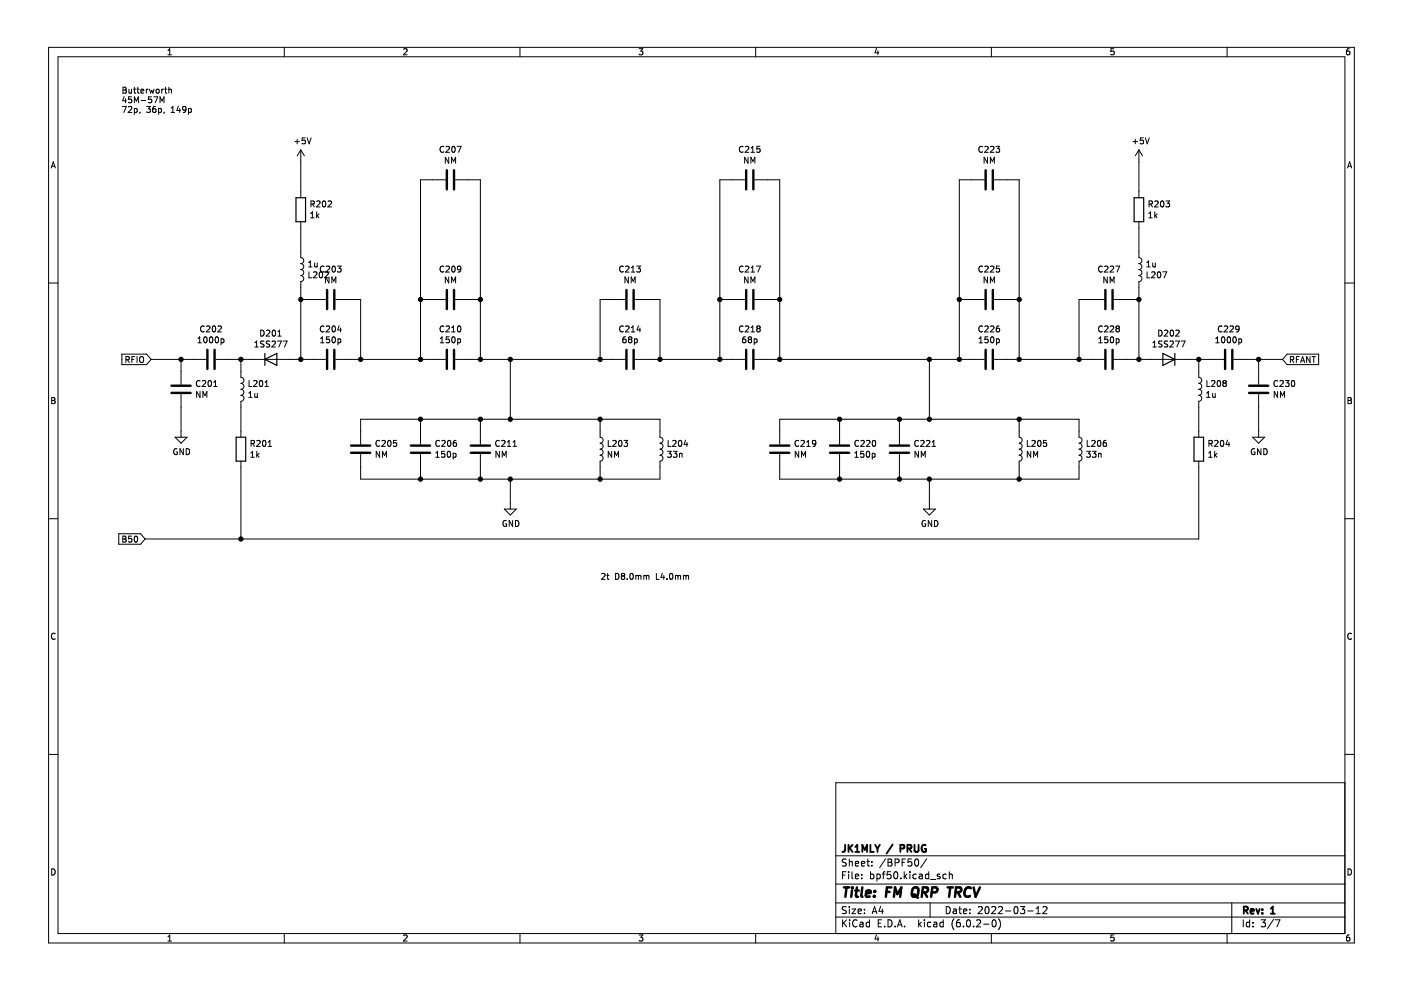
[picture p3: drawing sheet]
<svg xmlns="http://www.w3.org/2000/svg" width="297mm" height="210mm" viewBox="0 0 297 210" stroke-linecap="round" stroke-linejoin="round" font-family="sans-serif">
<path d="M.3 0h296.8v209.9h-296.8z" fill-rule="evenodd" fill="#fff" stroke="#fff" stroke-width=".21"/>
<g fill="none" stroke="#000" stroke-width=".21">
<path d="M10.3 10h276.8v189.9h-276.8zM12.3 12h272.8v185.9h-272.8zM26.1 18.5h.4l.2 .2-.2 .4 .2 .1 .1 .3-.2 .3h-.5zM26.1 19.1h.4M27.3 18.9l.1 .8 .5-.1M27.9 18.9v.9M28.3 18.9h.5M28.5 18.5v1.1l.3 .2M29 18.9h.5M29.2 18.5v1.1l.3 .2M29.9 19.3l.6-.1-.1-.2-.3-.1-.2 .2v.6h.5M31 18.9v.9"/>
<path d="M31.4 18.9l-.4 .2M31.7 18.9l.2 .9 .3-.7 .2 .7 .3-.9M33.1 19l.2-.1 .4 .1-.1 .7-.5-.1zM34.3 18.9v.9M34.7 18.9l-.4 .2M34.9 18.9h.5M35.1 18.5v1.1l.3 .2M35.6 11.6h.8M35.6 10.7l.4-.4v1.3M35.8 19h.5v.8M35.8 18.5v1.3M60.3 10v2"/>
<path d="M85.6 10.4l.5-.1 .2 .4-.8 .9h.8M110.2 10v2M135.5 10.3h.8l-.4 .5 .3 .1v.6l-.2 .1-.5-.1M160.2 10v2M185.8 10.3l-.3 .9h.8M186.1 10.8v.8M210.2 10v2M236.2 10.3h-.6l-.1 .6h.6l.1 .6-.2 .1-.5-.1M260.2 10v2M286.1 10.3l-.4 .1-.2 .2v.8l.2 .2 .4-.1v-.6l-.4-.1-.2 .3M10.9 35.6l.4-1.3 .4 1.3M11 35.2h.6"/>
<path d="M26 22.6h.8l-.5 1.2M26.3 20.5l-.3 .9h.8M26.6 20.9v.9M27.2 22.7l.5-.1 .2 .3-.7 .9h.7M27.9 20.5h-.6l-.1 .6h.6l.1 .6-.2 .1-.5-.1M28.5 23.1l.4-.1 .2 .2-.1 .6h-.5M28.5 21.8v-1.3l.4 .9 .4-.9v1.3M28.5 23v1.3M29.7 23.8l-.1 .2M29.9 21.3h1M31.1 22.6h.8l-.4 .5 .3 .1v.5l-.2 .1-.5-.1M32.1 20.5h-.6v.6h.6v.6l-.2 .1-.4-.1"/>
<path d="M32.6 20.5h.8l-.5 1.3M33 22.6h-.4l-.2 .3v.7l.2 .2 .4-.1v-.6h-.4l-.2 .2M33.6 23.1l.4-.1 .2 .2-.1 .6h-.5M33.6 23v1.3M33.9 21.8v-1.3l.5 .9 .4-.9v1.3M34.8 23.8l-.1 .2M36.3 23.8h.7M36.3 22.9l.4-.3v1.2M37.8 22.5l-.3 .9h.8M38.1 23v.8M39.4 23.1l-.2 .3-.4-.1v-.6l.4-.1 .2 .2v.7l-.2 .3h-.4M40 23.1l.3-.1 .3 .2-.1 .6h-.5"/>
<path d="M40 23v1.3M62.5 30h1M63 29.5v1M63.8 31.8l-.8 1.2M63.8 31.8v10.1M63.8 31.8l.7 1.2M64.7 29.2h-.6l-.1 .6h.6l.1 .6-.2 .1-.5-.1M65.1 29.2l.4 1.3 .5-1.3M94.1 31.1a.56 .56 0 0 0-.8 .6 .56 .56 0 0 0 .8 .5M94.5 38.1h-5.3v38.1M94.6 31.1l.4-.1 .3 .4-.8 .9h.8M95.1 33.3v1.3l-.7-1.3v1.3"/>
<path d="M95.7 34.6v-1.3l.5 .9 .4-.9v1.3M95.9 31.1l.2-.1a.68 .68 0 0 1 .4 .7 .68 .68 0 0 1-.4 .6l-.3-.5zM96.5 38.1h5.3v38.1M96.9 31h.9l-.6 1.3M157.5 31.1a.56 .56 0 0 0-.7 .6 .56 .56 0 0 0 .7 .5M158 38.1h-5.4v38.1M158 31.1l.5-.1 .3 .4-.8 .9h.8M158.6 33.3v1.3l-.7-1.3v1.3M159.2 34.6v-1.3l.4 .9 .5-.9v1.3M159.2 31.4l.4-.4v1.3M159.2 32.3h.8M160 38.1h5.3v38.1"/>
<path d="M161.1 31h-.6l-.1 .6h.7v.6l-.2 .1-.5-.1M208.3 31.1a.56 .56 0 0 0-.8 .6 .56 .56 0 0 0 .8 .5M208.7 38.1h-5.3v38.1M208.8 31.1l.5-.1 .2 .4-.8 .9h.8M209.4 33.3v1.3l-.7-1.3v1.3M210 34.6v-1.3l.4 .9 .4-.9v1.3M210 31.1l.5-.1 .2 .4-.8 .9h.8M210.8 38.1h5.3v38.1M211.2 31h.7l-.4 .5 .4 .1v.6l-.2 .1-.5-.1M240.2 30h1M240.7 29.5v1M241.5 31.8l-.8 1.2"/>
<path d="M241.5 31.8v10.1M241.5 31.8l.7 1.2M242.4 29.2h-.6l-.1 .6h.6l.1 .6-.2 .1-.5-.1M242.8 29.2l.4 1.3 .5-1.3M285.7 35.6l.4-1.3 .5 1.3M285.8 35.2h.7M63.8 47v7.6a.63 .63 0 0 1 .6 .7 .63 .63 0 0 1-.6 .6 .63 .63 0 0 1 .6 .6 .63 .63 0 0 1-.6 .7 .63 .63 0 0 1 .6 .6 .63 .63 0 0 1-.6 .6 .63 .63 0 0 1 .6 .7 .63 .63 0 0 1-.6 .6v16.5M65.4 56.6h.8M65.4 55.7l.4-.4v1.3M65.5 57.6v1.3h.6M65.9 46.2h.7M65.9 45.3l.3-.4v1.3"/>
<path d="M65.9 43.3l.6-.1 .1-.5-.7-.1v1.3M66.2 43.3l.5 .6M66.5 57.8l.4-.2 .3 .4-.8 .9h.8M66.7 55.7l.1 .8h.5M67.1 44.9v1.3M67.1 42.7l.5-.1 .3 .4-.8 .9h.8M67.3 55.7v.9M67.3 45.7l.3 .5M67.6 45.3l-.5 .5M67.8 57.8l.2-.2a.68 .68 0 0 1 .4 .7 .68 .68 0 0 1-.4 .6l-.3-.5zM68.5 42.7l.1-.1a.68 .68 0 0 1 .5 .6 .68 .68 0 0 1-.5 .7l-.3-.5zM68.7 56.5a.56 .56 0 0 0-.8 .5 .56 .56 0 0 0 .8 .6"/>
<path d="M68.9 57.8l.5-.2 .2 .4-.8 .9h.8M69.2 56.5l.5-.1 .2 .4-.8 .9h.8M69.6 42.7l.4-.1 .3 .4-.8 .9h.8M69.8 58.7v1.3l-.8-1.3v1.3M70.4 60v-1.3l.4 .9 .4-.9v1.3M70.5 56.5l.2-.1a.68 .68 0 0 1 .4 .6 .68 .68 0 0 1-.4 .7l-.3-.5zM71.5 56.4h.8l-.4 .5 .4 .1v.6l-.2 .1-.6-.1M94.1 56.5a.56 .56 0 0 0-.8 .5 .56 .56 0 0 0 .8 .6M94.6 56.5l.4-.1 .3 .4-.8 .9h.8M95.1 58.7v1.3l-.7-1.3v1.3M95.7 60v-1.3l.5 .9 .4-.9v1.3M95.9 56.5l.2-.1a.68 .68 0 0 1 .4 .6 .68 .68 0 0 1-.4 .7l-.3-.5z"/>
<path d="M97.7 57l-.2 .2-.4-.1-.1-.6 .5-.1 .2 .3-.1 .7-.1 .2-.4 .1M132.2 56.5a.56 .56 0 0 0-.8 .5 .56 .56 0 0 0 .8 .6M132.6 56.5l.5-.1 .3 .4-.8 .9h.8M133.2 58.7v1.3l-.7-1.3v1.3M133.8 60v-1.3l.4 .9 .5-.9v1.3M133.9 57.7h.7M133.9 56.8l.3-.4v1.3M135 56.4h.8l-.4 .5 .3 .1v.6l-.2 .1-.5-.1M157.5 56.5a.56 .56 0 0 0-.7 .5 .56 .56 0 0 0 .7 .6M158 56.5l.5-.1 .3 .4-.8 .9h.8M158.6 58.7v1.3l-.7-1.3v1.3M159.2 60v-1.3l.4 .9 .5-.9v1.3"/>
<path d="M159.2 56.8l.4-.4v1.3M159.2 57.7h.8M160.4 56.4h.8l-.5 1.3M208.3 56.5a.56 .56 0 0 0-.8 .5 .56 .56 0 0 0 .8 .6M208.8 56.5l.5-.1 .2 .4-.8 .9h.8M209.4 58.7v1.3l-.7-1.3v1.3M210 60v-1.3l.4 .9 .4-.9v1.3M210 56.5l.5-.1 .2 .4-.8 .9h.8M211.9 56.4h-.6l-.1 .6h.6l.1 .6-.2 .1-.5-.1M233.7 56.5a.56 .56 0 0 0-.8 .5 .56 .56 0 0 0 .8 .6M234.2 56.5l.5-.1 .2 .4-.8 .9h.8M234.8 58.7v1.3l-.8-1.3v1.3"/>
<path d="M235.4 60v-1.3l.4 .9 .4-.9v1.3M235.4 56.5l.5-.1 .2 .4-.8 .9h.8M236.5 56.4h.9l-.6 1.3M241.5 47v7.6a.63 .63 0 0 1 .6 .7 .63 .63 0 0 1-.6 .6 .63 .63 0 0 1 .6 .6 .63 .63 0 0 1-.6 .7 .63 .63 0 0 1 .6 .6 .63 .63 0 0 1-.6 .6 .63 .63 0 0 1 .6 .7 .63 .63 0 0 1-.6 .6v16.5M243.1 56.6h.8M243.1 55.7l.4-.4v1.3M243.2 57.6v1.3h.6M243.6 46.2h.7M243.6 45.3l.3-.4v1.3M243.6 43.3l.6-.1 .1-.5-.7-.1v1.3M243.9 43.3l.5 .6M244.2 57.8l.4-.2 .3 .4-.8 .9h.8"/>
<path d="M244.4 55.7l.1 .8h.5M244.8 44.9v1.3M244.8 42.7l.5-.1 .3 .4-.8 .9h.8M245 55.7v.9M245 45.7l.3 .5M245.3 45.3l-.5 .5M245.5 57.8l.2-.2a.68 .68 0 0 1 .4 .7 .68 .68 0 0 1-.4 .6l-.3-.5zM246.2 42.7l.1-.1a.68 .68 0 0 1 .5 .6 .68 .68 0 0 1-.5 .7l-.3-.5zM246.5 57.6h.9l-.6 1.3M247.2 42.6h.8l-.4 .5 .3 .1v.6l-.2 .1-.5-.1M10.3 60h2M25.8 75.1h5.3l.9 1.1-.9 1.1h-5.3z"/>
<path d="M26.7 76.3l.6-.1 .1-.5-.7-.1v1.3M27 76.3l.4 .6M28 76.2h.4M28.6 75.6h-.6v1.3M29.1 75.6v1.3M29.7 75.8l.2-.2a.43 .43 0 0 1 .5 .4v.4a.42 .42 0 0 1-.4 .5 .42 .42 0 0 1-.4-.5zM32 76.2h11.7M38.4 76.2v5.3M42 72.7h.7M42 71.8l.3-.4v1.3M43.3 71.5l.2-.1a.68 .68 0 0 1 .4 .7 .68 .68 0 0 1-.4 .6l-.3-.5zM43.3 69.2a.56 .56 0 0 0-.8 .5 .56 .56 0 0 0 .8 .6"/>
<path d="M43.8 69.2l.5-.1 .2 .4-.8 .9h.8M44.5 71.5l.2-.1a.68 .68 0 0 1 .4 .7 .68 .68 0 0 1-.4 .6l-.3-.5zM45.1 69.2l.2-.1a.68 .68 0 0 1 .4 .6 .68 .68 0 0 1-.4 .7l-.3-.5zM45.7 71.5l.2-.1a.68 .68 0 0 1 .5 .7 .68 .68 0 0 1-.5 .6l-.3-.5zM45.7 76.2h23.4M46.2 69.2l.5-.1 .2 .4-.7 .9h.7M46.9 71.9l.3-.1 .3 .3-.1 .5h-.5M46.9 71.8v1.3M51.1 76.2v3.8a.63 .63 0 0 1 .6 .6 .63 .63 0 0 1-.6 .7 .63 .63 0 0 1 .6 .6 .63 .63 0 0 1-.6 .6 .63 .63 0 0 1 .6 .7 .63 .63 0 0 1-.6 .6 .63 .63 0 0 1 .6 .6 .63 .63 0 0 1-.6 .7v7.6M54 73.6h.8M54 72.7l.4-.4v1.3M55.3 70a.64 .64 0 0 1 .7 .6 .64 .64 0 0 1-.7 .7z"/>
<path d="M56 72.4h-.7v.4l.6 .2 .1 .3-.3 .3-.5-.1M56.5 70.1l.5-.1 .2 .4-.8 .9h.8M57.2 72.4l-.5-.1-.2 .2 .1 .3 .5 .3v.4h-.6M57.7 72.4l.4-.1 .3 .4-.8 .9h.8M57.8 70.1l.2-.1a.68 .68 0 0 1 .4 .6 .68 .68 0 0 1-.4 .7l-.3-.5zM58.8 72.3h.9l-.6 1.3M58.9 71.3h.7M58.9 70.4l.4-.4v1.3M60 72.3h.9l-.6 1.3M63.8 63.5h5.3M68 72.7h.7M68 71.8l.3-.4v1.3"/>
<path d="M68.7 69.2a.56 .56 0 0 0-.8 .5 .56 .56 0 0 0 .8 .6M69.2 69.2l.5-.1 .2 .4-.8 .9h.8M69.8 71.4h-.6v.6h.6v.6l-.1 .1-.5-.1M70.5 71.5l.2-.1a.68 .68 0 0 1 .4 .7 .68 .68 0 0 1-.4 .6l-.3-.5zM70.5 69.2l.2-.1a.68 .68 0 0 1 .4 .6 .68 .68 0 0 1-.4 .7l-.3-.5zM71.1 76.2h23.4M71.1 63.5h5.4v12.7M71.7 71.9l.3-.1 .3 .3-.2 .5h-.4M71.7 71.8v1.3M71.9 69l-.3 1h.8M72.2 69.5v.9M89.2 63.5h5.3"/>
<path d="M93.4 72.7h.7M93.4 71.8l.3-.4v1.3M94.1 69.2a.56 .56 0 0 0-.8 .5 .56 .56 0 0 0 .8 .6M94.6 69.2l.4-.1 .3 .4-.8 .9h.8M95.2 71.4h-.6v.6h.6v.6l-.2 .1-.4-.1M95.8 70.4h.7M95.8 69.5l.3-.4v1.3M95.9 71.5l.2-.1a.68 .68 0 0 1 .4 .7 .68 .68 0 0 1-.4 .6l-.3-.5zM96.5 76.2h36.1M96.5 63.5h5.3M97 71.9l.4-.1 .2 .3-.1 .5h-.5M97 71.8v1.3"/>
<path d="M97.1 69.2l.2-.1a.68 .68 0 0 1 .4 .6 .68 .68 0 0 1-.4 .7l-.3-.5zM108.2 76.2v12.7M132.2 69.2a.56 .56 0 0 0-.8 .5 .56 .56 0 0 0 .8 .6M132.6 63.5h-5.4v12.7M132.6 71.4l-.3 .1-.2 .2-.1 .7 .3 .3 .4-.1-.1-.6-.3-.1-.3 .2M132.6 69.2l.5-.1 .3 .4-.8 .9h.8M133.5 72l-.3-.3 .3-.3h.2l.3 .3-.3 .3M133.5 72l-.3 .2v.2l.3 .3h.2l.3-.3-.1-.3-.2-.1M133.5 72h.2M133.9 70.4h.7M133.9 69.5l.3-.4v1.3M134.5 71.9l.4-.1 .2 .3-.1 .5h-.5"/>
<path d="M134.5 71.8v1.3M134.6 76.2h23.4M134.6 63.5h5.3v12.7M135.4 69l-.3 1h.7M135.7 69.5v.9M152.6 63.5h5.4M157.5 69.2a.56 .56 0 0 0-.7 .5 .56 .56 0 0 0 .7 .6M158 71.4l-.3 .1-.2 .2-.1 .7 .3 .3 .4-.1-.1-.6-.3-.1-.3 .2M158 69.2l.5-.1 .3 .4-.8 .9h.8M158.9 72l-.3-.3 .3-.3h.2l.3 .3-.3 .3M158.9 72l-.3 .2v.2l.3 .3h.2l.3-.3-.1-.3-.2-.1M158.9 72h.2"/>
<path d="M159.2 70.4h.8M159.2 69.5l.4-.4v1.3M159.9 71.9l.4-.1 .2 .3-.1 .5h-.5M159.9 71.8v1.3M160 76.2h48.7M160 63.5h5.3M160.7 69.7l-.3 .2v.2l.3 .3 .4-.1 .1-.2-.1-.3-.2-.1M160.7 69.7l-.3-.3 .3-.3 .4 .1 .1 .1-.3 .4M160.7 69.7h.2M197 76.2v12.7M203.4 63.5h5.3M207.6 72.7h.7"/>
<path d="M207.6 71.8l.4-.4v1.3M208.3 69.2a.56 .56 0 0 0-.8 .5 .56 .56 0 0 0 .8 .6M208.8 69.2l.5-.1 .2 .4-.8 .9h.8M209.5 71.4h-.6l-.1 .6h.6l.1 .6-.2 .1-.5-.1M210 69.2l.5-.1 .2 .4-.8 .9h.8M210.1 71.5l.2-.1a.68 .68 0 0 1 .5 .7 .68 .68 0 0 1-.5 .6l-.3-.5zM210.8 76.2h23.3M210.8 63.5h5.3M211.3 71.9l.3-.1 .3 .3-.1 .5h-.5M211.3 71.8v1.3M211.8 69.1l-.3 .1-.2 .2-.1 .7 .3 .3 .4-.1-.1-.6-.3-.1-.3 .2M233 72.7h.7"/>
<path d="M233 71.8l.3-.4v1.3M233.7 69.2a.56 .56 0 0 0-.8 .5 .56 .56 0 0 0 .8 .6M234.1 63.5h-5.3v12.7M234.2 69.2l.5-.1 .2 .4-.8 .9h.8M234.9 71.4h-.7v.6h.6l.1 .6-.2 .1-.5-.1M235.4 69.2l.5-.1 .2 .4-.8 .9h.8M235.5 71.5l.2-.1a.68 .68 0 0 1 .4 .7 .68 .68 0 0 1-.4 .6l-.3-.5zM236.1 76.2h23.4M236.1 63.5h5.4M236.7 71.9l.3-.1 .3 .3-.2 .5h-.4M236.7 71.8v1.3M236.8 69.7l-.2 .2v.2l.2 .3h.3l.2-.3v-.3l-.2-.1"/>
<path d="M236.8 69.7l-.2-.3 .2-.3h.3l.2 .2-.2 .4M236.8 69.7h.3M244.4 73.6h.8M244.4 72.7l.4-.4v1.3M245.7 70a.64 .64 0 0 1 .7 .6 .64 .64 0 0 1-.7 .7zM246.4 72.4h-.7v.4l.5 .2 .2 .3-.3 .3-.5-.1M246.9 70.1l.5-.1 .2 .4-.8 .9h.8M247.6 72.4l-.5-.1-.3 .2 .2 .3 .5 .3v.4h-.7M248.1 72.4l.4-.1 .3 .4-.8 .9h.8M248.2 70.1l.2-.1a.68 .68 0 0 1 .4 .6 .68 .68 0 0 1-.4 .7l-.3-.5zM249.2 72.3h.9l-.6 1.3M249.3 70.1l.5-.1 .2 .4-.8 .9h.8"/>
<path d="M250.4 72.3h.9l-.6 1.3M254.2 76.2v3.8a.63 .63 0 0 1 .6 .6 .63 .63 0 0 1-.6 .7 .63 .63 0 0 1 .6 .6 .63 .63 0 0 1-.6 .6 .63 .63 0 0 1 .6 .7 .63 .63 0 0 1-.6 .6 .63 .63 0 0 1 .6 .6 .63 .63 0 0 1-.6 .7v7.6M257.8 72.7h.7M257.8 71.8l.3-.4v1.3M259.1 69.2a.56 .56 0 0 0-.8 .5 .56 .56 0 0 0 .8 .6M259.1 71.5l.2-.1a.68 .68 0 0 1 .4 .7 .68 .68 0 0 1-.4 .6 .84 .84 0 0 1-.2-1.2zM259.6 69.2l.5-.1 .2 .4-.8 .9h.8M260.3 71.5l.2-.1a.68 .68 0 0 1 .4 .7 .68 .68 0 0 1-.4 .6l-.3-.5zM260.8 69.2l.5-.1 .2 .4-.8 .9h.8M261.5 71.5l.2-.1a.68 .68 0 0 1 .4 .7 .68 .68 0 0 1-.4 .6l-.3-.5zM261.5 76.2h10.4M262.7 71.9l.3-.1 .3 .3-.2 .5h-.4"/>
<path d="M262.7 71.8v1.3M262.7 69.7l-.2 .2-.4-.1v-.6l.4-.1 .2 .2v.8l-.2 .2-.4 .1M266.9 76.2v5.3M272.9 75.1h6.7v2.2h-6.7l-1-1.1zM273.6 76.3l.6-.1v-.5l-.6-.1v1.3M273.9 76.3l.4 .6M274.9 76.2h.4M275.5 75.6h-.6v1.3M275.8 76.9l.4-1.3 .4 1.3M275.9 76.5h.6M277.8 75.6v1.3l-.8-1.3v1.3M278.2 75.6h.7"/>
<path d="M278.5 75.6v1.3M285.1 60h2M11 84.3h.4l.2 .2-.2 .4 .2 .1 .1 .3-.2 .3h-.5zM11 84.9h.4M37.1 92.7h2.6l-1.3 1.3zM37.5 95.2a.58 .58 0 0 0-.7 .6 .58 .58 0 0 0 .8 .5v-.4h-.2M38.4 83.6v9.1M38.9 95.1v1.3l-.8-1.3v1.3M39.5 95.1a.64 .64 0 0 1 .7 .7 .64 .64 0 0 1-.7 .6zM42.4 83v1.3l-.7-1.3v1.3M42.4 80.8a.56 .56 0 0 0-.8 .5 .56 .56 0 0 0 .8 .5M42.9 80.8l.5-.1 .2 .3-.8 1h.8"/>
<path d="M43 84.3v-1.3l.4 .9 .5-.9v1.3M44.2 80.8l.2-.1a.68 .68 0 0 1 .4 .6 .68 .68 0 0 1-.4 .7l-.3-.5zM45.3 82h.7M45.3 81l.4-.3v1.3M51.1 97.8v16.5M52.7 84.3h.8M52.7 83.4l.4-.4v1.3M52.8 80.7v1.3h.6M53.2 97h.7M53.2 96l.3-.3v1.3M53.2 94h.6l.1-.5-.7-.1v1.2M53.5 94l.5 .6"/>
<path d="M53.8 80.8l.5-.1 .2 .3-.8 1h.8M54 83.4l.1 .8 .5-.1M54.4 95.7v1.3M54.4 93.5l.5-.1 .3 .3-.8 .9h.8M54.6 83.4v.9M54.6 96.5l.3 .5M54.9 96.1l-.5 .5M55.1 80.8l.2-.1a.68 .68 0 0 1 .4 .6 .68 .68 0 0 1-.4 .7l-.3-.5zM55.8 93.5l.2-.1a.68 .68 0 0 1 .4 .6 .68 .68 0 0 1-.4 .6l-.3-.4zM56.2 82h.7M56.2 81l.4-.3v1.3M56.9 94.6h.7"/>
<path d="M56.9 93.7l.3-.3v1.2M76.5 94.2v-5.3h63.4v3.8a.63 .63 0 0 1 .7 .6 .63 .63 0 0 1-.7 .7 .63 .63 0 0 1 .7 .6 .63 .63 0 0 1-.7 .6 .63 .63 0 0 1 .7 .7 .63 .63 0 0 1-.7 .6 .63 .63 0 0 1 .7 .6 .63 .63 0 0 1-.7 .7v3.8h-63.4v-5.3M80.5 95.7v1.3l-.7-1.3v1.3M80.5 93.5a.56 .56 0 0 0-.8 .5 .56 .56 0 0 0 .8 .5M81 93.5l.5-.1 .2 .3-.8 .9h.8M81.1 97v-1.3l.4 .9 .4-.9v1.3M82.3 93.5l.2-.1a.68 .68 0 0 1 .4 .6 .68 .68 0 0 1-.4 .6l-.3-.4zM84.1 93.4h-.6l-.1 .6 .6-.1 .1 .6-.2 .1-.5-.1M89.2 88.9v5.3M89.2 96.3v5.3M92.4 97h.7M92.4 96l.4-.3v1.3"/>
<path d="M93.2 93.5a.56 .56 0 0 0-.8 .5 .56 .56 0 0 0 .8 .5M93.7 93.5l.4-.1 .3 .3-.8 .9h.8M94.3 95.7h-.6l-.1 .6 .6-.1 .1 .6-.2 .2-.5-.2M94.9 95.8l.2-.1a.68 .68 0 0 1 .5 .6 .68 .68 0 0 1-.5 .7l-.3-.5zM95 93.5l.2-.1a.68 .68 0 0 1 .4 .6 .68 .68 0 0 1-.4 .6l-.3-.4zM96.1 96.2l.3-.1 .3 .3-.1 .5h-.5M96.1 96.1v1.3M96.7 93.4h-.4l-.2 .3v.7l.2 .2 .4-.1v-.6h-.4l-.2 .2M101.8 88.9v5.3M101.8 96.3v5.3M105.9 95.7v1.3l-.8-1.3v1.3M105.9 93.5a.56 .56 0 0 0-.8 .5 .56 .56 0 0 0 .8 .5"/>
<path d="M106.4 93.5l.4-.1 .3 .3-.8 .9h.8M106.5 97v-1.3l.4 .9 .4-.9v1.3M107.6 94.6h.7M107.6 93.7l.3-.3v1.2M108.8 94.6h.7M108.8 93.7l.3-.3v1.2M127.2 88.9v3.8a.63 .63 0 0 1 .7 .6 .63 .63 0 0 1-.7 .7 .63 .63 0 0 1 .7 .6 .63 .63 0 0 1-.7 .6 .63 .63 0 0 1 .7 .7 .63 .63 0 0 1-.7 .6 .63 .63 0 0 1 .7 .6 .63 .63 0 0 1-.7 .7v3.8M129 93.4v1.2h.6M129.7 95.7v1.3l-.7-1.3v1.3M129.9 93.5l.5-.1 .3 .3-.8 .9h.8M130.3 97v-1.3l.4 .9 .4-.9v1.3M131.3 93.5l.1-.1a.68 .68 0 0 1 .5 .6 .68 .68 0 0 1-.5 .6l-.3-.4z"/>
<path d="M132.3 93.4h.8l-.5 .5 .4 .1v.5l-.2 .1-.5-.1M141.5 95.7h.8l-.4 .5 .4 .1v.5l-.2 .2-.6-.2M141.7 93.4v1.2h.6M142.6 93.5l.5-.1 .2 .3-.7 .9h.7M142.7 95.7h.8l-.4 .5 .4 .1v.5l-.2 .2-.6-.2M144 93.5l.1-.1a.68 .68 0 0 1 .5 .6 .68 .68 0 0 1-.5 .6l-.3-.4zM144.1 96.2h.5v.8M144.1 96.1v.9M145.3 93.3l-.3 .9h.8M145.6 93.8v.8M165.3 94.2v-5.3h63.5v3.8a.63 .63 0 0 1 .6 .6 .63 .63 0 0 1-.6 .7 .63 .63 0 0 1 .6 .6 .63 .63 0 0 1-.6 .6 .63 .63 0 0 1 .6 .7 .63 .63 0 0 1-.6 .6 .63 .63 0 0 1 .6 .6 .63 .63 0 0 1-.6 .7v3.8h-63.5v-5.3M169.3 95.7v1.3l-.7-1.3v1.3"/>
<path d="M169.3 93.5a.56 .56 0 0 0-.8 .5 .56 .56 0 0 0 .8 .5M169.8 93.5l.5-.1 .2 .3-.7 .9h.7M169.9 97v-1.3l.5 .9 .4-.9v1.3M171 94.6h.8M171 93.7l.4-.3v1.2M173 93.9l-.3 .3-.3-.1-.1-.6 .4-.1 .3 .2-.1 .7-.2 .3h-.3M178 88.9v5.3M178 96.3v5.3M181.2 97h.8M181.2 96l.4-.3v1.3M182 93.5a.56 .56 0 0 0-.8 .5 .56 .56 0 0 0 .8 .5M182.5 93.5l.5-.1 .2 .3-.7 .9h.7"/>
<path d="M183.1 95.7h-.6v.6l.6-.1v.6l-.2 .2-.4-.2M183.7 93.5l.5-.1 .3 .3-.8 .9h.8M183.8 95.8l.2-.1a.68 .68 0 0 1 .4 .6 .68 .68 0 0 1-.4 .7l-.3-.5zM184.9 96.1v1.3M184.9 96.2l.4-.1 .2 .3-.1 .5h-.5M185.1 93.5l.1-.1a.68 .68 0 0 1 .5 .6 .68 .68 0 0 1-.5 .6l-.3-.4zM190.7 88.9v5.3M190.7 96.3v5.3M194.7 95.7v1.3l-.7-1.3v1.3M194.7 93.5a.56 .56 0 0 0-.8 .5 .56 .56 0 0 0 .8 .5M195.2 93.5l.5-.1 .2 .3-.8 .9h.8M195.3 97v-1.3l.5 .9 .4-.9v1.3"/>
<path d="M196.4 93.5l.5-.1 .2 .3-.7 .9h.7M197.6 94.6h.8M197.6 93.7l.4-.3v1.2M216.1 88.9v3.8a.63 .63 0 0 1 .6 .6 .63 .63 0 0 1-.6 .7 .63 .63 0 0 1 .6 .6 .63 .63 0 0 1-.6 .6 .63 .63 0 0 1 .6 .7 .63 .63 0 0 1-.6 .6 .63 .63 0 0 1 .6 .6 .63 .63 0 0 1-.6 .7v3.8M217.8 93.4v1.2h.6M218.5 95.7v1.3l-.7-1.3v1.3M218.8 93.5l.5-.1 .2 .3-.8 .9h.8M219.1 97v-1.3l.5 .9 .4-.9v1.3M220.1 93.5l.2-.1a.68 .68 0 0 1 .4 .6 .68 .68 0 0 1-.4 .6l-.3-.4zM221.9 93.4h-.6l-.1 .6 .6-.1 .1 .6-.2 .1-.5-.1M230.4 95.7h.8l-.5 .5 .4 .1v.5l-.2 .2-.5-.2M230.5 93.4v1.2h.6"/>
<path d="M231.5 93.5l.5-.1 .2 .3-.8 .9h.8M231.6 95.7h.8l-.4 .5 .3 .1v.5l-.2 .2-.5-.2M232.8 93.5l.2-.1a.68 .68 0 0 1 .4 .6 .68 .68 0 0 1-.4 .6l-.3-.4zM232.9 96.2h.5l.1 .8M232.9 96.1v.9M234.5 93.4h-.4l-.2 .3v.7l.2 .2 .5-.1-.1-.6h-.4l-.2 .2M254.2 97.8v16.5h-223.4M255.8 84.3h.8M255.8 83.4l.4-.4v1.3M255.9 80.7v1.3h.6M256.3 97h.7M256.3 96l.3-.3v1.3"/>
<path d="M256.3 94h.6l.1-.5-.7-.1v1.2M256.6 94l.4 .6M256.9 80.8l.4-.1 .3 .3-.8 1h.8M257.1 83.4l.1 .8 .4-.1M257.5 95.7v1.3M257.5 93.5l.5-.1 .3 .3-.8 .9h.8M257.6 83.4v.9M257.7 96.5l.3 .5M258 96.1l-.5 .5M258.2 80.8l.2-.1a.68 .68 0 0 1 .4 .6 .68 .68 0 0 1-.4 .7l-.3-.5zM258.9 93.5l.1-.1a.68 .68 0 0 1 .5 .6 .68 .68 0 0 1-.5 .6l-.3-.4zM259.5 81.2l-.2-.2 .2-.3h.3l.2 .2-.2 .3"/>
<path d="M259.5 81.2l-.2 .3v.3l.2 .2h.3l.2-.3-.1-.4-.1-.1M259.5 81.2h.3M260.3 93.3l-.4 .9h.8M260.6 93.8v.8M265.6 92.7h2.5l-1.2 1.3zM266 95.2a.58 .58 0 0 0-.7 .6 .58 .58 0 0 0 .8 .5v-.4h-.3M266.9 83.6v9.1M267.3 95.1v1.3l-.7-1.3v1.3M267.9 95.1a.64 .64 0 0 1 .8 .7 .64 .64 0 0 1-.8 .6zM270.9 83v1.3l-.7-1.3v1.3M270.9 80.8a.56 .56 0 0 0-.8 .5 .56 .56 0 0 0 .8 .5M271.4 80.8l.4-.1 .3 .3-.8 1h.8"/>
<path d="M271.5 84.3v-1.3l.4 .9 .4-.9v1.3M272.5 80.7h.8l-.4 .5 .3 .1v.5l-.1 .2-.6-.2M273.9 80.8l.2-.1a.68 .68 0 0 1 .4 .6 .68 .68 0 0 1-.4 .7l-.3-.5zM285.8 84.3h.4l.3 .2-.3 .4 .3 .1v.3l-.2 .3h-.5zM285.8 84.9h.4M10.3 110h2M25.2 113.2h4.6l1 1.1-1 1.1h-4.6zM26 113.7h.5l.2 .2-.2 .4 .2 .1 .1 .3-.3 .2h-.5zM26 114.3h.5M27.9 113.7h-.6l-.1 .6 .6-.1 .1 .6-.2 .1-.5-.1M28.6 113.8l.2-.1a.68 .68 0 0 1 .4 .6 .68 .68 0 0 1-.4 .6l-.3-.4zM106.9 107.9h2.6l-1.3 1.3z"/>
<path d="M107.4 110.4a.58 .58 0 0 0-.8 .6 .58 .58 0 0 0 .8 .5v-.4h-.2M108.2 101.6v6.3M108.7 110.4v1.2l-.7-1.2v1.2M109.3 110.4a.64 .64 0 0 1 .7 .6 .64 .64 0 0 1-.7 .6zM195.8 107.9h2.5l-1.3 1.3zM196.2 110.4a.58 .58 0 0 0-.7 .6 .58 .58 0 0 0 .8 .5v-.4h-.3M197 101.6v6.3M197.5 110.4v1.2l-.7-1.2v1.2M198.1 110.4a.64 .64 0 0 1 .8 .6 .64 .64 0 0 1-.8 .6zM285.1 110h2M11.7 134.4a.58 .58 0 0 0-.8 .5 .58 .58 0 0 0 .8 .5M127.6 121.7l.4-.1 .3 .3-.8 .9h.8"/>
<path d="M128.6 122h.5M128.8 121.6v1.1l.3 .1M130.5 121.6a.64 .64 0 0 1 .7 .6 .64 .64 0 0 1-.7 .6zM132 122.1l-.3-.2 .3-.3h.2l.3 .2-.3 .3M132 122.1l-.3 .3v.2l.3 .2h.2l.3-.2-.1-.4-.2-.1M132 122.1h.2M133 122.7v.1M133.7 121.6h.1a.68 .68 0 0 1 .5 .6 .68 .68 0 0 1-.5 .6 .84 .84 0 0 1-.1-1.2zM134.8 122.1l.4-.1 .2 .2M134.8 122v.8M135.4 122.2l.1-.2 .3 .1 .1 .7M135.4 122.2v.6"/>
<path d="M136.5 122.1l.4-.1 .1 .2M136.5 122v.8M137 122.2l.2-.2 .3 .1 .1 .7M137 122.2v.6M139.2 121.6v1.2h.6M140.4 121.5l-.3 .9h.8M140.7 122v.8M141.4 122.7v.1M142.1 121.7l.1-.1a.68 .68 0 0 1 .5 .6 .68 .68 0 0 1-.5 .6l-.3-.4zM143.2 122.1l.4-.1 .2 .2M143.2 122v.8M143.8 122.2l.1-.2 .3 .1 .1 .7"/>
<path d="M143.8 122.2v.6M144.9 122.1l.4-.1 .1 .2M144.9 122v.8M145.4 122.2l.2-.2 .3 .1 .1 .7M145.4 122.2v.6M286.5 134.4a.58 .58 0 0 0-.8 .5 .58 .58 0 0 0 .8 .5M10.3 160h2M285.1 160h2M285.1 166h-107.9v31.9M11 184.2a.66 .66 0 0 1 .7 .7 .66 .66 0 0 1-.7 .6zM35.6 198.6l.4-.4v1.3M35.6 199.5h.8"/>
<path d="M60.3 197.9v2M85.6 198.3l.5-.1 .2 .4-.8 .9h.8M110.2 197.9v2M135.5 198.2h.8l-.4 .5 .3 .1v.6l-.2 .1-.5-.1M160.2 197.9v2M177.2 194.4h107.9M177.2 191.4h107.9M177.2 187.4h107.9M177.2 181.4h107.9M178.6 185.5h.5M178.6 195v1.5M178.9 195.7l.6 .8"/>
<path d="M179.4 184.8h-.8v1.5M179.4 192.3l-.5-.1-.3 .2v.4l.7 .3 .1 .3-.3 .3-.5-.1M179.4 182.2l-.5-.1-.3 .2v.4l.7 .3 .1 .3-.3 .3h-.5M179.5 195l-.9 .9M179.9 184.8v.2M179.9 185.3v1M180.1 182.1v1.5M180.1 192.2v.2M180.1 192.7v1M180.1 182.8l.2-.2 .3 .1 .1 .9M180.1 195v.2M180.1 195.5v1"/>
<path d="M180.6 192.7h.8l-.8 1h.8M180.6 184.8v1.3l.3 .2M181.4 185.8l.7-.1-.1-.3-.4-.1-.2 .2v.8h.6M181.4 183.1l.7-.1-.1-.3-.4-.1-.2 .2v.8h.6M181.7 195.2a.71 .71 0 0 0-1 .5 .71 .71 0 0 0 .7 .8l.3-.1M181.9 193.2l.7-.1v-.3l-.5-.1-.2 .2 .1 .7h.6M182.4 195.6h.5l.1 .9M182.6 183.1l.8-.1-.1-.3-.4-.1-.3 .2 .1 .8h.6M182.7 186.2v.1M182.7 185.4v.1M183 195.9h-.5l-.2 .3 .2 .3 .5-.1M183.3 193.6v.1"/>
<path d="M183.3 192.8v.1M183.8 182.6h.6M184 182.1v1.3l.4 .2M184.4 195.6l-.5-.1-.3 .3 .2 .6h.6M184.4 195v1.5M184.6 185.4l.4-.1 .3 .3-.2 .7h-.5M184.6 184.8v1.5M184.9 183.5v.1M184.9 182.7v.1M184.9 193.7l.5-1.5 .5 1.5M185.1 193.3h.7M185.8 198.2l-.3 .9h.8"/>
<path d="M185.9 185.4l.5-.1 .2 .3-.1 .7h-.6M185.9 185.3v1.5M186.1 198.7v.8M186.2 195.7h.5M186.7 192.1l-.3 1.1h.9M186.9 195h-.7v1.5h.7M187.1 192.7v1M187.1 185.3h.5M187.6 196.4v.1M187.6 184.8l-.3 .2v1.3M187.8 182.1l-1.3 1.9M188.3 195a.76 .76 0 0 1 .8 .8 .76 .76 0 0 1-.8 .7z"/>
<path d="M188.3 182.1h.5l.3 .3-.3 .4 .3 .2v.3l-.3 .3h-.5zM188.3 182.8h.5M188.8 184.8h-.7v.7l.2-.1 .5 .1 .1 .2-.1 .5-.2 .1-.5-.1M189.6 185l.2-.2a.8 .8 0 0 1 .6 .8 .8 .8 0 0 1-.6 .7l-.3-.5zM189.8 196.4v.1M189.8 182.9l.7-.1 .1-.2v-.3l-.8-.2v1.5M190.3 196.5l.5-1.5 .5 1.5M190.4 196.1h.7M191 186.2v.1M191.3 182.8h.5M191.7 184.8v1.5M191.8 196.4v.1"/>
<path d="M191.8 185.8l.5 .5M192 182.1h-.7v1.5M192.3 185.3l-.6 .6M192.9 184.8v.2M192.9 185.3v1M193.3 182.1h-.7l-.1 .7 .2-.1 .5 .1 .1 .2v.5l-.2 .1-.6-.1M194.1 182.3l.2-.2a.8 .8 0 0 1 .5 .8 .8 .8 0 0 1-.5 .7l-.4-.5zM194.3 185.4l-.5-.1-.2 .3 .1 .7h.6M194.8 195v1.5M194.9 195.9l.4 .6M194.9 185.4h.6l.1 .9M195.3 195.5l-.5 .6"/>
<path d="M195.6 185.7l-.5 .1-.3 .2 .3 .3h.5M196 195v.2M196 195.5v1M196.5 182.1l-1.3 1.9M196.9 185.4l-.4-.1-.3 .3 .1 .7h.6M196.9 184.8v1.5M197.2 191.4v3M197.3 186.5h1.1M197.3 195.6l-.4-.1-.3 .3 .2 .6h.5M198 195.6h.6v.9M198.6 195.9h-.5l-.2 .3 .2 .3 .5-.1M199.3 185.4l-.4-.1-.2 .2 .1 .3 .5 .1v.4h-.6"/>
<path d="M200 195.6l-.4-.1-.3 .3 .1 .6h.6M200 195v1.5M200.6 192.2a.76 .76 0 0 1 .9 .8 .76 .76 0 0 1-.9 .7zM200.6 185.4l-.4-.1-.3 .3 .2 .7h.5M201.3 185.5l.2-.2 .3 .1 .1 .9M201.3 184.8v1.5M202.1 192.8h.6l.1 .9M202.3 194.8a1.72 1.72 0 0 0 0 2.3M202.8 193.1h-.5l-.2 .3 .2 .3 .5-.1M203.3 192.7h.5M203.5 192.2v1.3l.3 .2M203.5 195l-.4 .1a1.01 1.01 0 0 0 0 1.4l.5-.1v-.5l-.3-.3-.4 .1-.1 .2"/>
<path d="M204.3 193.2l.7-.1-.1-.3-.4-.1-.2 .2v.7h.6M204.3 196.4v.1M205.1 195.2l.2-.2a.8 .8 0 0 1 .5 .8 .8 .8 0 0 1-.5 .7l-.4-.6zM205.6 193.6v.1M205.6 192.8v.1M206.4 196.4v.1M207.1 195.2l.5-.2 .3 .4-.9 1.1h.9M207.4 192.4l.6-.2 .3 .4-1 1.1h1M208.6 195.9h1.1M209 192.4l.2-.2a.8 .8 0 0 1 .5 .8 .8 .8 0 0 1-.5 .7l-.4-.6zM210.2 197.9v2M210.3 192.4l.5-.2 .3 .4-.9 1.1h.9"/>
<path d="M210.5 195.2l.2-.2a.8 .8 0 0 1 .5 .8 .8 .8 0 0 1-.5 .7l-.4-.6zM211.7 192.4l.6-.2 .3 .4-1 1.1h1M211.7 194.8a1.72 1.72 0 0 1 0 2.3M213.2 193.1h1.1M215.1 192.4l.2-.2a.8 .8 0 0 1 .6 .8 .8 .8 0 0 1-.6 .7l-.3-.6zM216.3 192.2h1l-.5 .6 .4 .1v.7l-.2 .1-.7-.1M217.9 193.1h1.1M219.7 193.7h.8M219.7 192.6l.4-.4v1.5M221.1 192.4l.6-.2 .3 .4-1 1.1h1M236.2 198.2h-.6l-.1 .6h.6l.1 .6-.2 .1-.5-.1M260.2 197.9v2"/>
<path d="M261.2 191.4v6.5M263.6 195v1.5M264.9 195.6l-.4-.1-.3 .3 .2 .6h.5M264.9 195v1.5M265.7 196.4v.1M265.7 195.6v.1M267.4 195h.9l-.5 .6 .4 .1v.7l-.2 .1-.6-.1M270 194.9l-1.3 2M270.4 195h1l-.7 1.5M285.8 184.2a.66 .66 0 0 1 .8 .7 .66 .66 0 0 1-.8 .6zM286.1 198.2l-.4 .1-.2 .2v.8l.2 .2 .4-.1v-.6l-.4-.1-.2 .3"/>
</g>
<g fill="none" stroke="#000" stroke-width=".39">
<path d="M179.2 179.1l-.1 1.3-.5 .2M179.9 179.1v1.5M180.1 179.8l.7 .8M180.8 179.1l-.9 .9M181.3 179.6l.5-.5v1.5M184.5 179.1v1.5h.8M185.5 179.1l.5 .8M186 179.9v.7M186.5 179.1l-.5 .8M189.3 179.1l-1.3 1.9M190.9 179.9l.7-.1 .2-.2-.1-.3-.8-.2v1.5M192.4 179.9l.7-.1 .2-.2-.1-.3-.8-.2v1.5"/>
<path d="M192.8 179.9l.5 .7M193.9 179.1v1.2l.3 .3h.3l.3-.3v-1.2M196.3 179.2a.7 .7 0 0 0-.9 .7 .7 .7 0 0 0 .9 .7v-.6h-.3M181.3 180.6h.9M182.8 180.6v-1.5l.5 1.1 .5-1.1v1.5M263.7 193l.7-.1 .2-.2-.1-.3-.8-.2v1.5M264.1 193l.5 .7M265.1 193.2l.8-.1-.1-.3-.4-.1-.3 .2 .1 .7h.6M266.4 192.7l.3 1 .4-1M267.6 193.6v.1M267.6 192.8v.1M269.4 193.7h.9"/>
<path d="M269.4 192.6l.5-.4v1.5"/>
</g>
<g fill="none" stroke="#000" stroke-width=".52">
<path d="M178.9 188.1h1.2M179.5 188.1l-.3 2M180.6 188.8l-.1 1.3M180.7 188.1v.2M181.3 188.8h.8M181.7 188.1l-.2 1.8v.2h.4M182.8 188.1l-.2 1.8 .3 .2M183.6 189.5l1-.2-.1-.4-.5-.1-.3 .3-.1 1h.8M185.4 190l-.1 .1M185.5 188.9v.2M187.9 189.1h.7M189 188.1h-.9l-.3 2"/>
<path d="M189.5 190.1l.3-2 .5 1.5 .8-1.5-.2 2M193.5 188.4a.69 .69 0 0 1 1.2 0 1.47 1.47 0 0 1-.6 1.7h-.6a1.5 1.5 0 0 1 0-1.7zM193.7 189.7l.3 .1 .6 .5M195.5 189.2h.8l.3-.2a.51 .51 0 0 0-.2-.9h-.7l-.3 2M196 189.2l.6 .9M197.5 189.2h.8l.3-.2a.51 .51 0 0 0-.2-.9h-.7l-.3 2M200.9 188.1h1.1M201.5 188.1l-.3 2M202.6 189.2h.7l.4-.2a.51 .51 0 0 0-.2-.9h-.8l-.2 2M203.1 189.2l.5 .9M205.8 188.3a.88 .88 0 0 0-1 0 .88 .88 0 0 0-.3 1 .69 .69 0 0 0 .3 .8 .69 .69 0 0 0 .8-.1M206.4 188.1l.4 2 1-2"/>
</g>
<g fill="none" stroke="#000" stroke-width=".51">
<path d="M94.7 36.1v4.1M96.3 36.1v4.1M158.2 36.1v4.1M159.7 36.1v4.1M209 36.1v4.1M210.5 36.1v4.1M44 74.2v4M45.5 74.2v4M69.4 61.5v4M69.4 74.2v4M70.9 61.5v4M70.9 74.2v4"/>
<path d="M94.7 61.5v4M94.7 74.2v4M96.3 61.5v4M96.3 74.2v4M132.8 61.5v4M132.8 74.2v4M134.3 61.5v4M134.3 74.2v4M158.2 61.5v4M158.2 74.2v4M159.7 61.5v4M159.7 74.2v4"/>
<path d="M209 61.5v4M209 74.2v4M210.5 61.5v4M210.5 74.2v4M234.4 61.5v4M234.4 74.2v4M235.9 61.5v4M235.9 74.2v4M259.7 74.2v4M261.3 74.2v4M36.4 83.3h4M36.4 81.8h4"/>
<path d="M74.4 96h4.1M74.4 94.5h4.1M87.1 96h4.1M87.1 94.5h4.1M99.8 96h4.1M99.8 94.5h4.1M163.3 96h4M163.3 94.5h4M176 96h4M176 94.5h4M188.7 96h4M188.7 94.5h4"/>
<path d="M264.8 83.3h4.1M264.8 81.8h4.1"/>
</g>
<path d="M62.8 41.9h2v5.1h-2zM240.5 41.9h2v5.1h-2zM56.2 74.9v2.6M56.2 76.2l2.5-1.3v2.6zM246.5 74.9l2.6 1.3-2.6 1.3zM249.1 74.9v2.6M50.1 92.7h2v5.1h-2zM253.1 92.7h2.1v5.1h-2.1z" fill="none" stroke="#000" stroke-width=".25"/>
<g fill="#000" stroke="#000" stroke-width=".21">
<circle cx="38.4" cy="76.2" r=".46"/>
<circle cx="51.1" cy="76.2" r=".46"/>
<circle cx="63.8" cy="63.5" r=".46"/>
<circle cx="63.8" cy="76.2" r=".46"/>
<circle cx="76.5" cy="76.2" r=".46"/>
<circle cx="89.2" cy="76.2" r=".46"/>
<circle cx="89.2" cy="63.5" r=".46"/>
<circle cx="101.8" cy="76.2" r=".46"/>
<circle cx="101.8" cy="63.5" r=".46"/>
<circle cx="108.2" cy="76.2" r=".46"/>
<circle cx="127.2" cy="76.2" r=".46"/>
<circle cx="139.9" cy="76.2" r=".46"/>
<circle cx="152.6" cy="76.2" r=".46"/>
<circle cx="152.6" cy="63.5" r=".46"/>
<circle cx="165.3" cy="76.2" r=".46"/>
<circle cx="165.3" cy="63.5" r=".46"/>
<circle cx="197" cy="76.2" r=".46"/>
<circle cx="203.4" cy="63.5" r=".46"/>
<circle cx="203.4" cy="76.2" r=".46"/>
<circle cx="216.1" cy="63.5" r=".46"/>
<circle cx="216.1" cy="76.2" r=".46"/>
<circle cx="228.8" cy="76.2" r=".46"/>
<circle cx="241.5" cy="76.2" r=".46"/>
<circle cx="241.5" cy="63.5" r=".46"/>
<circle cx="254.2" cy="76.2" r=".46"/>
<circle cx="266.9" cy="76.2" r=".46"/>
<circle cx="89.2" cy="88.9" r=".46"/>
<circle cx="101.8" cy="88.9" r=".46"/>
<circle cx="108.2" cy="88.9" r=".46"/>
<circle cx="127.2" cy="88.9" r=".46"/>
<circle cx="178" cy="88.9" r=".46"/>
<circle cx="190.7" cy="88.9" r=".46"/>
<circle cx="197" cy="88.9" r=".46"/>
<circle cx="216.1" cy="88.9" r=".46"/>
<circle cx="51.1" cy="114.3" r=".46"/>
<circle cx="89.2" cy="101.6" r=".46"/>
<circle cx="101.8" cy="101.6" r=".46"/>
<circle cx="108.2" cy="101.6" r=".46"/>
<circle cx="127.2" cy="101.6" r=".46"/>
<circle cx="178" cy="101.6" r=".46"/>
<circle cx="190.7" cy="101.6" r=".46"/>
<circle cx="197" cy="101.6" r=".46"/>
<circle cx="216.1" cy="101.6" r=".46"/>
</g>
</svg>
